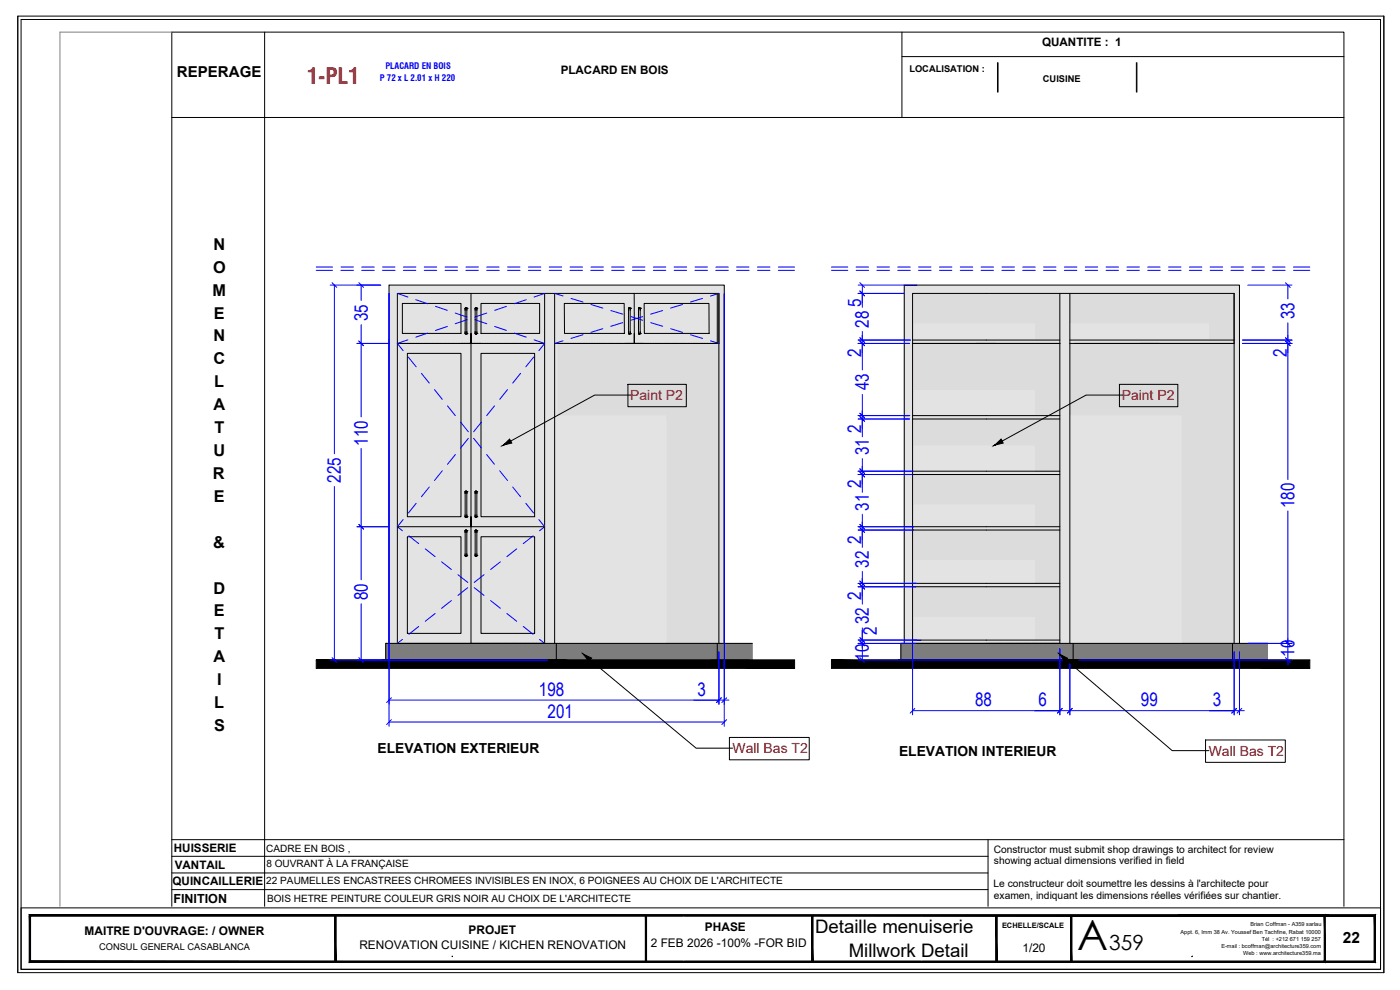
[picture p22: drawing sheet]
<svg xmlns="http://www.w3.org/2000/svg" width="420mm" height="297mm" viewBox="0 0 420 297" stroke-linecap="round" stroke-linejoin="round" font-family="sans-serif">
<defs><g id="words">
<text font-size="12.5" x="323.2" y="285.1">A</text>
<text font-size="6.6" fill="#f00" x="92.2" y="25.2">1-PL1</text>
<text font-size="6.3" x="332.9" y="285.1">359</text>
<g font-size="5.6" fill="#00f">
<text x="258.4" y="92.2" transform="rotate(-90 258.4 92.2)">5</text>
<text x="388.5" y="95.8" transform="rotate(-90 388.5 95.8)">33</text>
<text x="110.4" y="96.3" transform="rotate(-90 110.4 96.3)">35</text>
<text x="260.8" y="98.3" transform="rotate(-90 260.8 98.3)">28</text>
<text x="258.4" y="107.1" transform="rotate(-90 258.4 107.1)">2</text>
<text x="386.2" y="107.1" transform="rotate(-90 386.2 107.1)">2</text>
<text x="260.8" y="117.1" transform="rotate(-90 260.8 117.1)">43</text>
<text x="258.4" y="129.8" transform="rotate(-90 258.4 129.8)">2</text>
<text x="110.4" y="133.8" transform="rotate(-90 110.4 133.8)">110</text>
<text x="260.8" y="136.6" transform="rotate(-90 260.8 136.6)">31</text>
<text x="102.3" y="144.9" transform="rotate(-90 102.3 144.9)">225</text>
<text x="258.4" y="146.4" transform="rotate(-90 258.4 146.4)">2</text>
<text x="260.8" y="153.2" transform="rotate(-90 260.8 153.2)">31</text>
<text x="388.5" y="152.5" transform="rotate(-90 388.5 152.5)">180</text>
<text x="258.4" y="163.1" transform="rotate(-90 258.4 163.1)">2</text>
<text x="260.8" y="170.4" transform="rotate(-90 260.8 170.4)">32</text>
<text x="110.4" y="180.1" transform="rotate(-90 110.4 180.1)">80</text>
<text x="258.4" y="180.1" transform="rotate(-90 258.4 180.1)">2</text>
<text x="260.8" y="187.4" transform="rotate(-90 260.8 187.4)">32</text>
<text x="263.1" y="190.4" transform="rotate(-90 263.1 190.4)">2</text>
<text x="388.5" y="197" transform="rotate(-90 388.5 197)">10</text>
<text x="260.8" y="198.2" transform="rotate(-90 260.8 198.2)">10</text>
<text x="161.7" y="208.8">198</text>
<text x="209.3" y="208.8">3</text>
<text x="164.3" y="215.3">201</text>
<text x="292.7" y="211.9">88</text>
<text x="311.6" y="211.9">6</text>
<text x="342.4" y="211.9">99</text>
<text x="363.9" y="211.9">3</text>
</g>
<g font-size="5.6">
<text x="244.6" y="279.9">Detaille menuiserie</text>
<text x="254.7" y="287">Millwork Detail</text>
</g>
<g font-size="4.9">
<text x="64.1" y="74.9">N</text>
<text x="63.9" y="81.8">O</text>
<text x="63.8" y="88.7">M</text>
<text x="64.2" y="95.6">E</text>
<text x="64.1" y="102.5">N</text>
<text x="64.1" y="109.4">C</text>
<text x="64.2" y="116.3">L</text>
<text x="64.1" y="123.1">A</text>
<text x="64.3" y="130">T</text>
<text x="64.1" y="136.8">U</text>
<text x="63.9" y="143.7">R</text>
<text x="64.2" y="150.6">E</text>
<text x="64" y="164.3">&amp;</text>
<text x="64" y="178.1">D</text>
<text x="64.2" y="184.9">E</text>
<text x="64.3" y="191.8">T</text>
<text x="64.1" y="198.7">A</text>
<text x="65.2" y="205.5">I</text>
<text x="64.2" y="212.4">L</text>
<text x="64.2" y="219.3">S</text>
</g>
<text font-size="4.6" x="403" y="282.8">22</text>
<text font-size="4.5" x="53.1" y="23.1">REPERAGE</text>
<g font-size="4.2" fill="#e40006">
<text x="189.1" y="120">Paint P2</text>
<text x="336.6" y="120">Paint P2</text>
<text x="219.9" y="225.9">Wall Bas T2</text>
<text x="362.8" y="226.7">Wall Bas T2</text>
</g>
<g font-size="4.1">
<text x="113.3" y="225.9">ELEVATION EXTERIEUR</text>
<text x="269.8" y="226.7">ELEVATION INTERIEUR</text>
</g>
<text font-size="3.8" x="52" y="270.9">FINITION</text>
<g font-size="3.6">
<text x="25.4" y="280.7">MAITRE D'OUVRAGE: / OWNER</text>
<text x="140.6" y="280.4">PROJET</text>
<text x="211.6" y="279.4">PHASE</text>
<text x="107.8" y="284.7">RENOVATION CUISINE / KICHEN RENOVATION</text>
<text x="195.3" y="284.3">2 FEB 2026 -100% -FOR BID</text>
<text x="306.9" y="285.5">1/20</text>
</g>
<g font-size="3.5">
<text x="312.8" y="13.9">QUANTITE : 1</text>
<text x="168.3" y="22.3">PLACARD EN BOIS</text>
<text x="52.2" y="255.5">HUISSERIE</text>
<text x="52.5" y="260.6">VANTAIL</text>
<text x="51.8" y="265.5">QUINCAILLERIE</text>
</g>
<g font-size="3.1">
<text x="298.2" y="255.9">Constructor must submit shop drawings to architect for review</text>
<text x="298.3" y="259.4">showing actual dimensions verified in field</text>
<text x="298.2" y="266.2">Le constructeur doit soumettre les dessins à l'architecte pour</text>
<text x="298.3" y="269.7">examen, indiquant les dimensions réelles vérifiées sur chantier.</text>
</g>
<g font-size="3">
<text x="79.9" y="255.6">CADRE EN BOIS ,</text>
<text x="79.9" y="260">8 OUVRANT À LA FRANÇAISE</text>
<text x="79.9" y="265.1">22 PAUMELLES ENCASTREES CHROMEES INVISIBLES EN INOX, 6 POIGNEES AU CHOIX DE L'ARCHITECTE</text>
<text x="80.2" y="270.6">BOIS HETRE PEINTURE COULEUR GRIS NOIR AU CHOIX DE L'ARCHITECTE</text>
</g>
<g font-size="2.8">
<text x="272.9" y="21.7">LOCALISATION :</text>
<text x="313" y="24.8">CUISINE</text>
<text x="29.7" y="285">CONSUL GENERAL CASABLANCA</text>
</g>
<g font-size="2.7" fill="#00f">
<text x="115.7" y="20.6">PLACARD EN BOIS</text>
<text x="114" y="24.3">P 72 x L 2.01 x H 220</text>
</g>
<text font-size="2.2" x="300.7" y="278.3">ECHELLE/SCALE</text>
<g font-size="1.7">
<text x="354.3" y="280.2">Appt. 6, Imm 38 Av. Youssef Ben Tachfine, Rabat 10000</text>
<text x="375.3" y="277.8">Brian Coffman - A359 sarlau</text>
<text x="366.5" y="284.5">E-mail : bcoffman@architecture359.com</text>
<text x="373.1" y="286.7">Web : www.architecture359.ma</text>
<text x="378.7" y="282.4">Tél : +212 671 159 257</text>
</g>
</g></defs>
<g fill="#e3e3e3" stroke="#e3e3e3" stroke-width=".3">
<path d="M271.4 85.5l100.5 112.5 .1-112.5zM271.4 85.5l100.5 112.5h-100.6z"/>
<path d="M116.8 85.5l100.5 112.5 .1-112.5zM116.8 85.5l100.5 112.5h-100.7z"/>
</g>
<g fill="#dcdcdc" stroke="#dcdcdc" stroke-width=".3">
<path d="M321 103l49.4 21.6v-21.6zM321 103l49.4 21.6h-49.4z"/>
<path d="M354.8 124.6l15.6 68.4v-68.4zM354.8 124.6l15.6 68.4h-15.6z"/>
<path d="M369.9 193h.5zM369.9 193h.5z"/>
<path d="M167.5 103l48.3 21.6v-21.6zM167.5 103l48.3 21.6h-48.3z"/>
<path d="M200.2 124.6l15.6 68.4v-68.4zM200.2 124.6l15.6 68.4h-15.6z"/>
<path d="M215.3 193h.5zM215.3 193h.5z"/>
<path d="M273.9 88l44.2 8.9v-8.9zM273.9 88l44.2 8.9h-44.2z"/>
<path d="M310.7 96.9l7.4 5.1v-5.1zM310.7 96.9l7.4 5.1h-7.4z"/>
<path d="M273.9 103l44.2 13.9v-13.9zM273.9 103l44.2 13.9h-44.2z"/>
<path d="M310.7 116.9l7.4 7.8v-7.8zM310.7 116.9l7.4 7.8h-7.4z"/>
<path d="M273.9 125.7l44.2 7.8v-7.8zM273.9 125.7l44.2 7.8h-44.2z"/>
<path d="M310.7 133.5l7.4 7.9v-7.9zM310.7 133.5l7.4 7.9h-7.4z"/>
<path d="M273.9 142.4l44.2 8.8v-8.8zM273.9 142.4l44.2 8.8h-44.2z"/>
<path d="M310.7 151.2l7.4 6.8v-6.8zM310.7 151.2l7.4 6.8h-7.4z"/>
<path d="M273.9 159l44.2 8.9v-8.9zM273.9 159l44.2 8.9h-44.2z"/>
<path d="M310.7 167.9l7.4 7.1v-7.1zM310.7 167.9l7.4 7.1h-7.4z"/>
<path d="M273.9 176.1l44.2 8.8v-8.8zM273.9 176.1l44.2 8.8h-44.2z"/>
<path d="M310.7 184.9l7.4 7.2v-7.2zM310.7 184.9l7.4 7.2h-7.4z"/>
<path d="M321.1 88l49.3 8.9v-8.9zM321.1 88l49.3 8.9h-49.3z"/>
<path d="M363.1 96.9l7.3 5.1v-5.1zM363.1 96.9l7.3 5.1h-7.3z"/>
</g>
<g fill="#7d7d7d" stroke="#7d7d7d" stroke-width=".3">
<path d="M270.4 193l110 5v-5zM270.4 193l110 5h-110z"/>
<path d="M115.8 193l110 5v-5zM115.8 193l110 5h-110z"/>
</g>
<g fill="#000" stroke="#000" stroke-width=".3">
<path d="M94.9 198l143.6 2.5v-2.5zM94.9 198l143.6 2.5h-143.6z"/>
<path d="M249.5 198l143.6 2.5v-2.5zM249.5 198l143.6 2.5h-143.6z"/>
</g>
<path d="M94.9 198h143.6M249.5 198h143.6" fill="none" stroke="#000" stroke-width=".3"/>
<!-- layer: SectionCutEdges_Stylo_No__7 -->
<path d="M215.3 88v15M215.8 88v105M370.4 88v105M114.9 198h52.5M213.4 198h11.5M215.3 193v5M269.5 198h52.5M368 198h11.5" fill="none" stroke="#000" stroke-width=".3"/>
<!-- layer: 0_Stylo_No__7 -->
<g fill="none" stroke="#000" stroke-width=".3">
<path d="M119.3 88h22.1v15h-22.1zM120.8 91h17.5v9h-17.5zM139.6 92.5v7.5M139.6 92.5h.1M139.6 92.4h.5M139.6 92.4v.1M139.6 92.4h.1M140.1 92.4v7.6M140.1 92.4h.1M140.1 92.5h.1M141.4 88h22v15h-22v90M142.6 92.5v7.5"/>
<path d="M142.6 92.5h.1M142.6 92.4h.5M142.6 92.4v.1M142.6 92.4h.1M143.1 92.4v.1M143.1 92.4h.1M143.1 92.5v7.5M143.1 92.5h.1M144.4 91h17.5v9h-17.5zM163.4 88h26.9l.1 15h-24M166.5 88v105M169.4 91h17.9l.1 9h-18z"/>
<path d="M188.6 92.5h.1M188.7 92.4l-.1 7.6M188.7 92.4h.4M188.7 92.4h.1M189.1 92.4v7.6M189.1 92.4h.1M189.1 92.5h.1M190.3 88h25.5v15h-25.4M191.6 92.5v7.5M191.6 92.5h.1M191.7 92.4h.4M191.7 92.4l-.1 .1"/>
<path d="M191.7 92.4h.1M192.1 92.4v7.6M192.1 92.4h.1M192.1 92.5h.1M193.3 91h19.5v9h-19.4zM273.9 88h44.2v105h-44.2zM318.1 88h52.3v15h-49.4M321.1 88v105M119.5 103h-.2v90h44.1v-90h-.2M119.7 103h.3M120.1 103h.4M120.6 103h.3"/>
<path d="M121.1 103h.3M121.6 103h.3M122 103h.4M122.3 106h16v49h-16zM122.5 103h.3M123 103h.3M123.5 103h.3M124 103h.3M124.4 103h.3M124.9 103h.3M125.4 103h.3M125.9 103h.3"/>
<path d="M126.3 103h.3M126.8 103h.3M127.3 103h.3M127.8 103h.3M128.2 103h.3M128.7 103h.3M129.2 103h.3M129.7 103h.3M130.1 103h.4M130.6 103h.3M131.1 103h.3M131.6 103h.3"/>
<path d="M132 103h.4M132.5 103h.3M133 103h.3M133.5 103h.3M133.9 103h.4M134.4 103h.3M134.9 103h.3M135.4 103h.3M135.8 103h.4M136.3 103h.4M136.8 103h.3M137.3 103h.3"/>
<path d="M137.8 103h.3M138.2 103h.4M138.3 103h3.1v-3v3h3M138.7 103h.3M139.2 103h.3M139.6 100h.1M139.6 100.1h.1M139.6 100v.2M139.6 100.2h.5M139.6 100.2h.1M139.7 103h.3M140.1 100.2h.1"/>
<path d="M140.1 100h.1M140.1 100.1h.1M140.1 100v.2M140.1 103h.4M140.6 103h.3M141.1 103h.5M141.8 103h.3M142.2 103h.4M142.6 100h.1M142.6 100v.2M142.6 100.1h.1M142.6 100.2l.4 .1"/>
<path d="M142.6 100.2h.1M142.7 103h.3M143 100.2v.1M143.1 100.1l-.1 .1M143.1 100.1h.1M143.1 100h.1M143.1 100v.1M143.2 103h.3M143.7 103h.3M144.1 103h.4M144.4 106h16v49h-16zM144.6 103h.3"/>
<path d="M145.1 103h.3M145.6 103h.3M146 103h.4M146.5 103h.4M147 103h.3M147.5 103h.3M148 103h.3M148.4 103h.4M148.9 103h.3M149.4 103h.3M149.9 103h.3M150.3 103h.4"/>
<path d="M150.8 103h.3M151.3 103h.3M151.8 103h.3M152.3 103h.3M152.7 103h.3M153.2 103h.3M153.7 103h.3M154.2 103h.3M154.6 103h.3M155.1 103h.3M155.6 103h.3M156.1 103h.3"/>
<path d="M156.5 103h.3M157 103h.3M157.5 103h.3M158 103h.3M158.4 103h.3M158.9 103h.3M159.4 103h.3M159.9 103h.3M160.3 103h.4M160.8 103h.3M161.3 103h.3M161.8 103h.3"/>
<path d="M162.2 103h.4M162.7 103h.3M167.8 103h.2M168.2 103h.3M168.7 103h.3M169.2 103h.3M169.6 103h.3M170.1 103h.3M170.6 103h.3M171.1 103h.3M171.5 103h.4M172 103h.3"/>
<path d="M172.5 103h.3M173 103h.3M173.4 103h.4M173.9 103h.3M174.4 103h.3M174.9 103h.3M175.3 103h.4M175.8 103h.3M176.3 103h.3M176.8 103h.3M177.2 103h.4M177.7 103h.4"/>
<path d="M178.2 103h.3M178.7 103h.3M179.2 103h.3M179.6 103h.4M180.1 103h.3M180.6 103h.3M181.1 103h.3M181.5 103h.4M182 103h.3M182.5 103h.3M183 103h.3M183.5 103h.3"/>
<path d="M183.9 103h.3M184.4 103h.3M184.9 103h.3M185.4 103h.3M185.8 103h.3M186.3 103h.3M186.8 103h.3M187.3 103h.3M187.4 103h3v-3v3h3M187.7 103h.3M188.2 103h.3M188.6 100.1h.1"/>
<path d="M188.6 100h.1M188.6 100l.1 .2M188.7 100.2h.4M188.7 100.2h.1M188.7 103h.3M189.1 100.2h.1M189.1 100h.1M189.1 100.1h.1M189.1 100v.2M189.2 103h.3M189.6 103h.3M190.1 103h.5"/>
<path d="M191.6 100h.1M191.6 100l.1 .2M191.6 100.1h.1M191.7 100.2h.1M192.1 100.1l-.2 .2-.2-.1M192.1 100.1h.1M192.1 100h.1M192.1 100v.1M322.5 103h47.9M342 103h6M119.3 158h44.1M139.6 155h.1"/>
<path d="M139.6 147.5v7.6M139.6 147.5h.1M139.6 159.2v7.7M139.6 159.2h.1M139.6 155v.1M139.6 155.1v.1M139.6 155.2h.5M139.6 155.2h.1M139.6 147.4v.1M139.6 159.1h.4l.1 .4v7.4M139.6 159.1v.1M139.6 147.4h.1"/>
<path d="M140 147.3l-.4 .1M140 147.3v.1M140 147.4h.1M140.1 147.4v7.8M140.1 155.2h.1M140.1 147.4v.1M140.1 159.1v.1M140.1 155h.1M140.1 147.5h.1M140.1 147.6h.1M140.1 159.2h.1M141.4 155v3v-3"/>
<path d="M142.6 155h.1M142.6 147.6v7.5M142.6 147.5h.1M142.6 147.5v.1M142.6 159.2v7.7M142.6 159.2h.1M142.6 147.6h.1M142.6 155v.1M142.6 159.3h.1M142.6 155.1v.1M142.6 155.2h.1M142.6 147.4h.5"/>
<path d="M142.6 147.4v.1M142.6 159.1h.5M142.6 159.1v.1M142.6 147.4h.1M142.7 155.2v.1M142.7 155.3h.3M143 155.2v.1M143.1 147.4v.1M143.1 159.1v.1M143.1 147.4h.1M143.1 155.1l-.1 .1M143.1 159.2h.1"/>
<path d="M143.1 155h.1M143.1 147.6v7.5M143.1 147.5h.1M143.1 155v.1M143.1 147.5v.1M143.1 159.2v7.6M143.1 147.6h.1M143.1 159.2v.1M122.3 161h16v29h-16zM139.6 166.7v.1M139.6 166.7h.1M139.6 166.9h.5"/>
<path d="M140.1 166.7h.1M140.1 166.8h.1M142.6 166.7h.1M142.6 166.7v.1M142.6 166.9h.4M143 166.9h.1M143.1 166.7l-.1 .2M143.1 166.7h.1M144.4 161h16v29h-16zM116.8 193v-107.5h100.6v107.5M118.9 198h22.6M141.2 198h22.2"/>
<path d="M150.3 198h19.5zM167 193v5M167.5 198h2.8M225.8 193h-110v5M271.4 193v-107.5h100.6v107.5M273.5 198h22.6M295.8 198h22.3M305 198h19.4zM322.1 193v5h2.8M369.9 193v5M380.4 193h-110v5"/>
</g>
<!-- layer: 0_Stylo_No__6 -->
<g fill="none" stroke="#00f" stroke-width=".3">
<path d="M94.9 81.1h4.9M94.9 80.1h4.9M102.3 81.1h3.8M102.3 80.1h3.8M108.6 81.1h3.7M108.6 80.1h3.7M114.8 81.1h3.8M114.8 80.1h3.8M119.3 88l3.1 1.1M121.1 81.1h3.7M121.1 80.1h3.7M124.8 89.9l3.5 1.2"/>
<path d="M127.3 81.1h3.8M127.3 80.1h3.8M128.3 100l-3.5 1.2M130.7 91.9l3.6 1.2M133.6 81.1h3.7M133.6 80.1h3.7M134.3 97.9l-3.6 1.3M136.6 93.9l3.6 1.2M139.8 81.1h3.8M139.8 80.1h3.8M140.2 95.9l-3.6 1.2M142.5 95.9l3.6 1.2"/>
<path d="M146.1 81.1h3.7M146.1 80.1h3.7M146.1 93.9l-3.6 1.2M148.5 97.9l3.5 1.3M152 91.9l-3.5 1.2M152.3 81.1h3.8M152.3 80.1h3.8M154.4 100l3.5 1.2M157.9 89.9l-3.5 1.2M158.6 81.1h3.7M158.6 80.1h3.7M163.4 88l-3.1 1.1"/>
<path d="M164.8 81.1h3.8M164.8 80.1h3.8M166.5 88l2.5 .8M171.1 81.1h3.7M171.1 80.1h3.7M171.4 89.5l3.6 1.1M177.3 81.1h3.8M177.3 80.1h3.8M177.4 91.4l3.5 1M180.9 98.6l-3.6 1.1M183.3 93.2l3.6 1.1M183.6 81.1h3.7"/>
<path d="M183.6 80.1h3.7M186.9 96.8l-3.6 1.1M189.3 95l3.6 1.1M189.8 81.1h3.8M189.8 80.1h3.8M192.9 95l-3.6 1.1M195.3 96.8l3.6 1.1M196.1 81.1h3.7M196.1 80.1h3.7M198.9 93.2l-3.6 1.1M201.3 98.6l3.6 1.1M202.3 81.1h3.8"/>
<path d="M202.3 80.1h3.8M204.8 91.4l-3.5 1M208.6 81.1h3.7M208.6 80.1h3.7M210.8 89.5l-3.6 1.1M214.8 81.1h3.8M214.8 80.1h3.8M215.8 88l-2.6 .8M221.1 81.1h3.7M221.1 80.1h3.7M227.3 81.1h3.8M227.3 80.1h3.8"/>
<path d="M233.6 81.1h4.9M233.6 80.1h4.9M249.5 81.1h4.9M249.5 80.1h4.9M256.9 81.1h3.8M256.9 80.1h3.8M263.2 81.1h3.7M263.2 80.1h3.7M269.4 81.1h3.8M269.4 80.1h3.8M275.7 81.1h3.7M275.7 80.1h3.7"/>
<path d="M281.9 81.1h3.8M281.9 80.1h3.8M288.2 81.1h3.7M288.2 80.1h3.7M294.4 81.1h3.8M294.4 80.1h3.8M300.7 81.1h3.7M300.7 80.1h3.7M306.9 81.1h3.8M306.9 80.1h3.8M313.2 81.1h3.7M313.2 80.1h3.7"/>
<path d="M319.4 81.1h3.8M319.4 80.1h3.8M325.7 81.1h3.7M325.7 80.1h3.7M331.9 81.1h3.8M331.9 80.1h3.8M338.2 81.1h3.7M338.2 80.1h3.7M344.4 81.1h3.8M344.4 80.1h3.8M350.7 81.1h3.7M350.7 80.1h3.7"/>
<path d="M356.9 81.1h3.8M356.9 80.1h3.8M363.2 81.1h3.7M363.2 80.1h3.7M369.4 81.1h3.8M369.4 80.1h3.8M375.7 81.1h3.7M375.7 80.1h3.7M381.9 81.1h3.8M381.9 80.1h3.8M388.2 81.1h4.9M388.2 80.1h4.9"/>
<path d="M122.4 102l-3.1 1 1.7 2.2M122.6 107.2l2.3 2.9M126.5 112l2.3 2.9M130.4 116.9l2.3 2.9M152.3 116.9l-2.3 2.9M156.2 112l-2.3 2.9M160.1 107.2l-2.3 2.9M160.3 102l3.1 1-1.7 2.2M169 102.3l-2.6 .7M174.9 100.4l-3.6 1.1M207.2 100.4l3.6 1.1M213.2 102.3l2.6 .7"/>
<path d="M134.3 121.8l2.4 2.9M136.7 136.4l-2.4 2.9M138.2 126.6l2.4 3M140.6 131.5l-2.4 2.9M142.1 131.5l2.4 2.9M144.5 126.6l-2.4 3M146 136.4l2.4 2.9M148.4 121.8l-2.4 2.9M121 155.9l-1.7 2.1 1.5 1.2M124.9 151l-2.3 2.9M128.8 146.1l-2.3 3M132.7 141.3l-2.3 2.9"/>
<path d="M150 141.3l2.3 2.9M153.9 146.1l2.3 3M157.8 151l2.3 2.9M161.7 155.9l1.7 2.1-1.5 1.2M122.7 160.8l3 2.3M127.6 164.7l3 2.3M132.5 168.6l3 2.3M137.4 172.4l3 2.4M140.4 176.3l-3 2.4M142.3 176.3l3 2.4M145.3 172.4l-3 2.4M150.2 168.6l-3 2.3"/>
<path d="M155.1 164.7l-3 2.3M160 160.8l-3 2.3M120.8 191.8l-1.5 1.2M125.7 188l-3 2.3M130.6 184.1l-3 2.3M135.5 180.2l-3 2.3M147.2 180.2l3 2.3M152.1 184.1l3 2.3M157 188l3 2.3M161.9 191.8l1.5 1.2"/>
</g>
<!-- layer: _ARCHI-MURS_Stylo_No__41 -->
<path d="M51.6 271.9v-262.3h351.7v262.3" fill="none" stroke="#000" stroke-width=".3"/>
<!-- layer: _ARCHI-MURS_Stylo_No__2 -->
<path d="M51.6 9.6h-33.6v262.3" fill="none" stroke="#808080" stroke-width=".3"/>
<!-- layer: _ARCHI-MURS_Stylo_No__1 -->
<path d="M270.7 17h132.6M270.7 9.6v25.6M299.4 18.8v8.8M299.5 18.8v8.8M341 18.8v8.8M341.2 18.8v8.8M51.6 251.9h351.7M51.6 256.9h244.9M51.6 261.9h244.9M51.6 266.9h244.9" fill="none" stroke="#000" stroke-width=".3"/>
<!-- layer: _ARCHI-TABLEAUX_Stylo_No__1 -->
<path d="M79.4 9.6v262.3M51.6 35.2h351.7M296.5 251.9v20" fill="none" stroke="#000" stroke-width=".3"/>
<!-- layer: 0_Stylo_No__1 -->
<path d="M273.9 103h44.2h-25.1M273.9 102h44.2M321.1 102h49.3M273.9 125.7h44.2M273.9 124.7h44.2M273.9 158h44.2M273.9 159h44.2M273.9 142.4h44.2M273.9 141.4h44.2M273.9 176.1h44.2M273.9 175h44.2M273.9 192.1h44.2" fill="none" stroke="#000" stroke-width=".3"/>
<!-- layer: _ARCHI-NME -->
<g fill="none" stroke="#00f" stroke-width=".3">
<path d="M99.1 85.5h15.2M100.4 85.5v50.7M108.4 85.5v4.7M108.4 97.4v27.7M116.8 88v129.9M217.4 88v129.9M257.5 85.5h17.7M257.5 88h13.9M258.8 85.5v5.4M258.8 88v4.2M258.8 99.5v2.5M374.5 85.5h13.3"/>
<path d="M386.5 85.5v4.2M386.5 96.9v5.1M107.1 103h9.7M257.5 103h15.5M257.5 102h15.7M258.8 100.6v5.3M258.8 103v8M258.8 118.3v6.4M372.9 103h14.9M372.9 102h14.9M386.5 100.6v5.3M386.5 103v40.9"/>
<path d="M108.4 134.5v39.5M257.5 125.7h15.5M257.5 124.7h15.5M258.8 139.9v5.3M258.8 123.3v5.3M258.8 125.7v5.3M258.8 137.6v3.8M100.4 146v52M107.1 158h9.7M257.5 158h16.7M257.5 159h16.6M257.5 142.4h16.3"/>
<path d="M257.5 141.4h16.5M258.8 156.6v5.3M258.8 142.4v5.3M258.8 154.3v3.7M258.8 159v5.2M386.5 153.3v39.7M257.5 176.1h17.3M257.5 175h17.5M258.8 173.6v5.3M258.8 171.4v3.6M258.8 176.1v5.2M99.1 198h65.1"/>
<path d="M108.4 181.2v16.8M215.8 195.5v15.8M257.5 198h61.3M257.5 193h17.3M257.5 192.1h18.9M258.8 189.2v5.3M258.8 188.4v3.7M258.8 193v5M273.9 193.2v21.3M318.1 194.5v20M321.1 199v15.5M323.8 198h64"/>
<path d="M370.4 195.5v19M372 195.5v19M374.5 193h13.3M386.5 191.6v7.9M116.8 210.1h99M116.8 216.6h100.6M208.3 210.1h10.5M273.9 213.2h44.2M310.6 213.2h59.8M362.9 213.2h10.5"/>
</g>
<!-- layer: 0 -->
<g fill="none" stroke="#00f" stroke-width=".3">
<path d="M99.7 84.8l1.4 1.4M107.7 84.8l1.4 1.4M258.1 87.3l1.4 1.5M258.1 84.8l1.4 1.4M385.8 84.8l1.4 1.4M107.7 102.3l1.4 1.4M258.1 102.3l1.4 1.4M258.1 101.3l1.4 1.5M385.8 102.3l1.4 1.4M385.8 101.3l1.4 1.5M258.1 125l1.4 1.4M258.1 124l1.4 1.4"/>
<path d="M107.7 157.3l1.4 1.5M258.1 158.3l1.4 1.5M258.1 157.3l1.4 1.5M258.1 141.7l1.4 1.4M258.1 140.7l1.4 1.4M258.1 175.3l1.4 1.4M258.1 174.3l1.4 1.5M99.7 197.3l1.4 1.5M107.7 197.3l1.4 1.5M258.1 197.3l1.4 1.5M258.1 192.3l1.4 1.5M258.1 191.3l1.4 1.5"/>
<path d="M385.8 197.3l1.4 1.5M385.8 192.3l1.4 1.5M117.5 209.4l-1.5 1.4M117.5 215.9l-1.5 1.5M216.5 209.4l-1.4 1.4M218.1 209.4l-1.5 1.4M218.1 215.9l-1.5 1.5M274.6 212.5l-1.4 1.5M318.8 212.5l-1.4 1.5M321.8 212.5l-1.4 1.5M371.1 212.5l-1.4 1.5M372.7 212.5l-1.4 1.5"/>
</g>
<!-- layer: 2D - Etiquettes_Stylo_No__1 -->
<path d="M188.4 115.3h17.6v6.7h-17.6zM336 115.3h17.5v6.7h-17.5zM218.9 221.3h24v6.7h-24zM361.8 222h23.9v6.7h-23.9z" fill="none" stroke="#000" stroke-width=".3"/>
<!-- layer: 0 -->
<g fill="#000" stroke="#000" stroke-width=".3">
<path d="M151.1 133.5l2.2-1.2 .3 .6zM151.1 133.5l2.2-1.2-.4-.6z"/>
<path d="M298.6 133.5l2.2-1.2 .3 .6zM298.6 133.5l2.2-1.2-.4-.6z"/>
<path d="M175.2 196.4l1.9 1.6-.4 .5zM175.2 196.4l1.9 1.6 .4-.6z"/>
<path d="M318.1 196.4l1.9 1.6-.5 .5zM318.1 196.4l1.9 1.6 .4-.5z"/>
</g>
<path d="M189.4 118.5h-10.9l-27.4 15M337 118.5h-11.1l-27.3 15M175.2 196.4l33.7 28.1h11M318.1 196.4l33.7 28.8h11" fill="none" stroke="#000" stroke-width=".3"/>
<!-- layer: Calque ArchiCAD_Stylo_No__1 -->
<path d="M354.5 274.5l44.2 .3v-.3zM354.5 274.5l44.2 .3h-44.2z" fill="#000" stroke="#000" stroke-width=".3"/>
<g fill="none" stroke="#000" stroke-width=".3">
<path d="M8.8 274.5h404v14.2h-404zM9.2 274.8h91.3v13.6h-91.3zM193.7 274.8v13.6M194 274.8v13.6M205 274.8h-104.2v13.6h104.2M205.4 274.8h71M243.6 274.8v13.6M243.9 274.8v13.6M276.8 274.8h22.1v13.6h-22.1M299.2 274.8h22.1v13.6h-22.1zM321.6 274.8h90.8v13.6h-90.8zM354.5 274.5h44.2v.3h-44.2z"/>
<path d="M354.5 274.5v.1M354.5 274.5l-.1 .1M205.4 288.4h71"/>
</g>
<!-- layer: Calque ArchiCAD_Stylo_No__62 -->
<g fill="#000" stroke="#000" stroke-width=".3">
<path d="M8.8 274.5l.4 .3h-.4zM8.8 274.8h.4v13.6zM397.4 274.8h.3v13.6zM397.7 274.5v.3h-.3zM412.4 274.8h.4v13.6zM412.8 274.5v.3h-.4z"/>
<path d="M8.8 274.8v13.6h.4zM8.8 288.4h.4l-.4 .3z"/>
<path d="M100.5 274.8l.3 13.6v-13.6zM100.5 274.8l.3 13.6h-.3z"/>
<path d="M193.7 274.8l.3 13.6v-13.6zM193.7 274.8l.3 13.6h-.3z"/>
<path d="M243.6 274.8l.3 13.6v-13.6zM243.6 274.8l.3 13.6h-.3z"/>
<path d="M298.9 274.8l.3 13.6v-13.6zM298.9 274.8l.3 13.6h-.3z"/>
<path d="M321.3 274.8l.3 13.6v-13.6zM321.3 274.8l.3 13.6h-.3z"/>
<path d="M397.4 274.8v13.6h.3zM397.4 288.4h.3v.3z"/>
<path d="M412.4 274.8v13.6h.4zM412.4 288.4h.4v.3z"/>
<path d="M8.8 274.5l403.6 .3 .4-.3zM8.8 274.5l403.6 .3h-403.2z"/>
<path d="M9.2 288.4l403.6 .3-.4-.3zM8.8 288.7l.4-.3 403.6 .3z"/>
</g>
<path d="M5.3 4.8h410v287h-410z" fill="none" stroke="#000" stroke-width=".3"/>
<!-- layer: Murs_Stylo_No__1 -->
<path d="M5.3 4.8v287M415.3 4.8v287" fill="none" stroke="#000" stroke-width=".3"/>
<!-- layer: P1CONTINU_Stylo_No__1 -->
<path d="M6.3 5.8h408v285h-408zM6.3 272.5v18.3h408v-18.3M6.3 272.4h408M135.7 286.9l.1 .1M357.8 286.9l-.1 .1" fill="none" stroke="#000" stroke-width=".3"/>
<use href="#words"/>
</svg>
